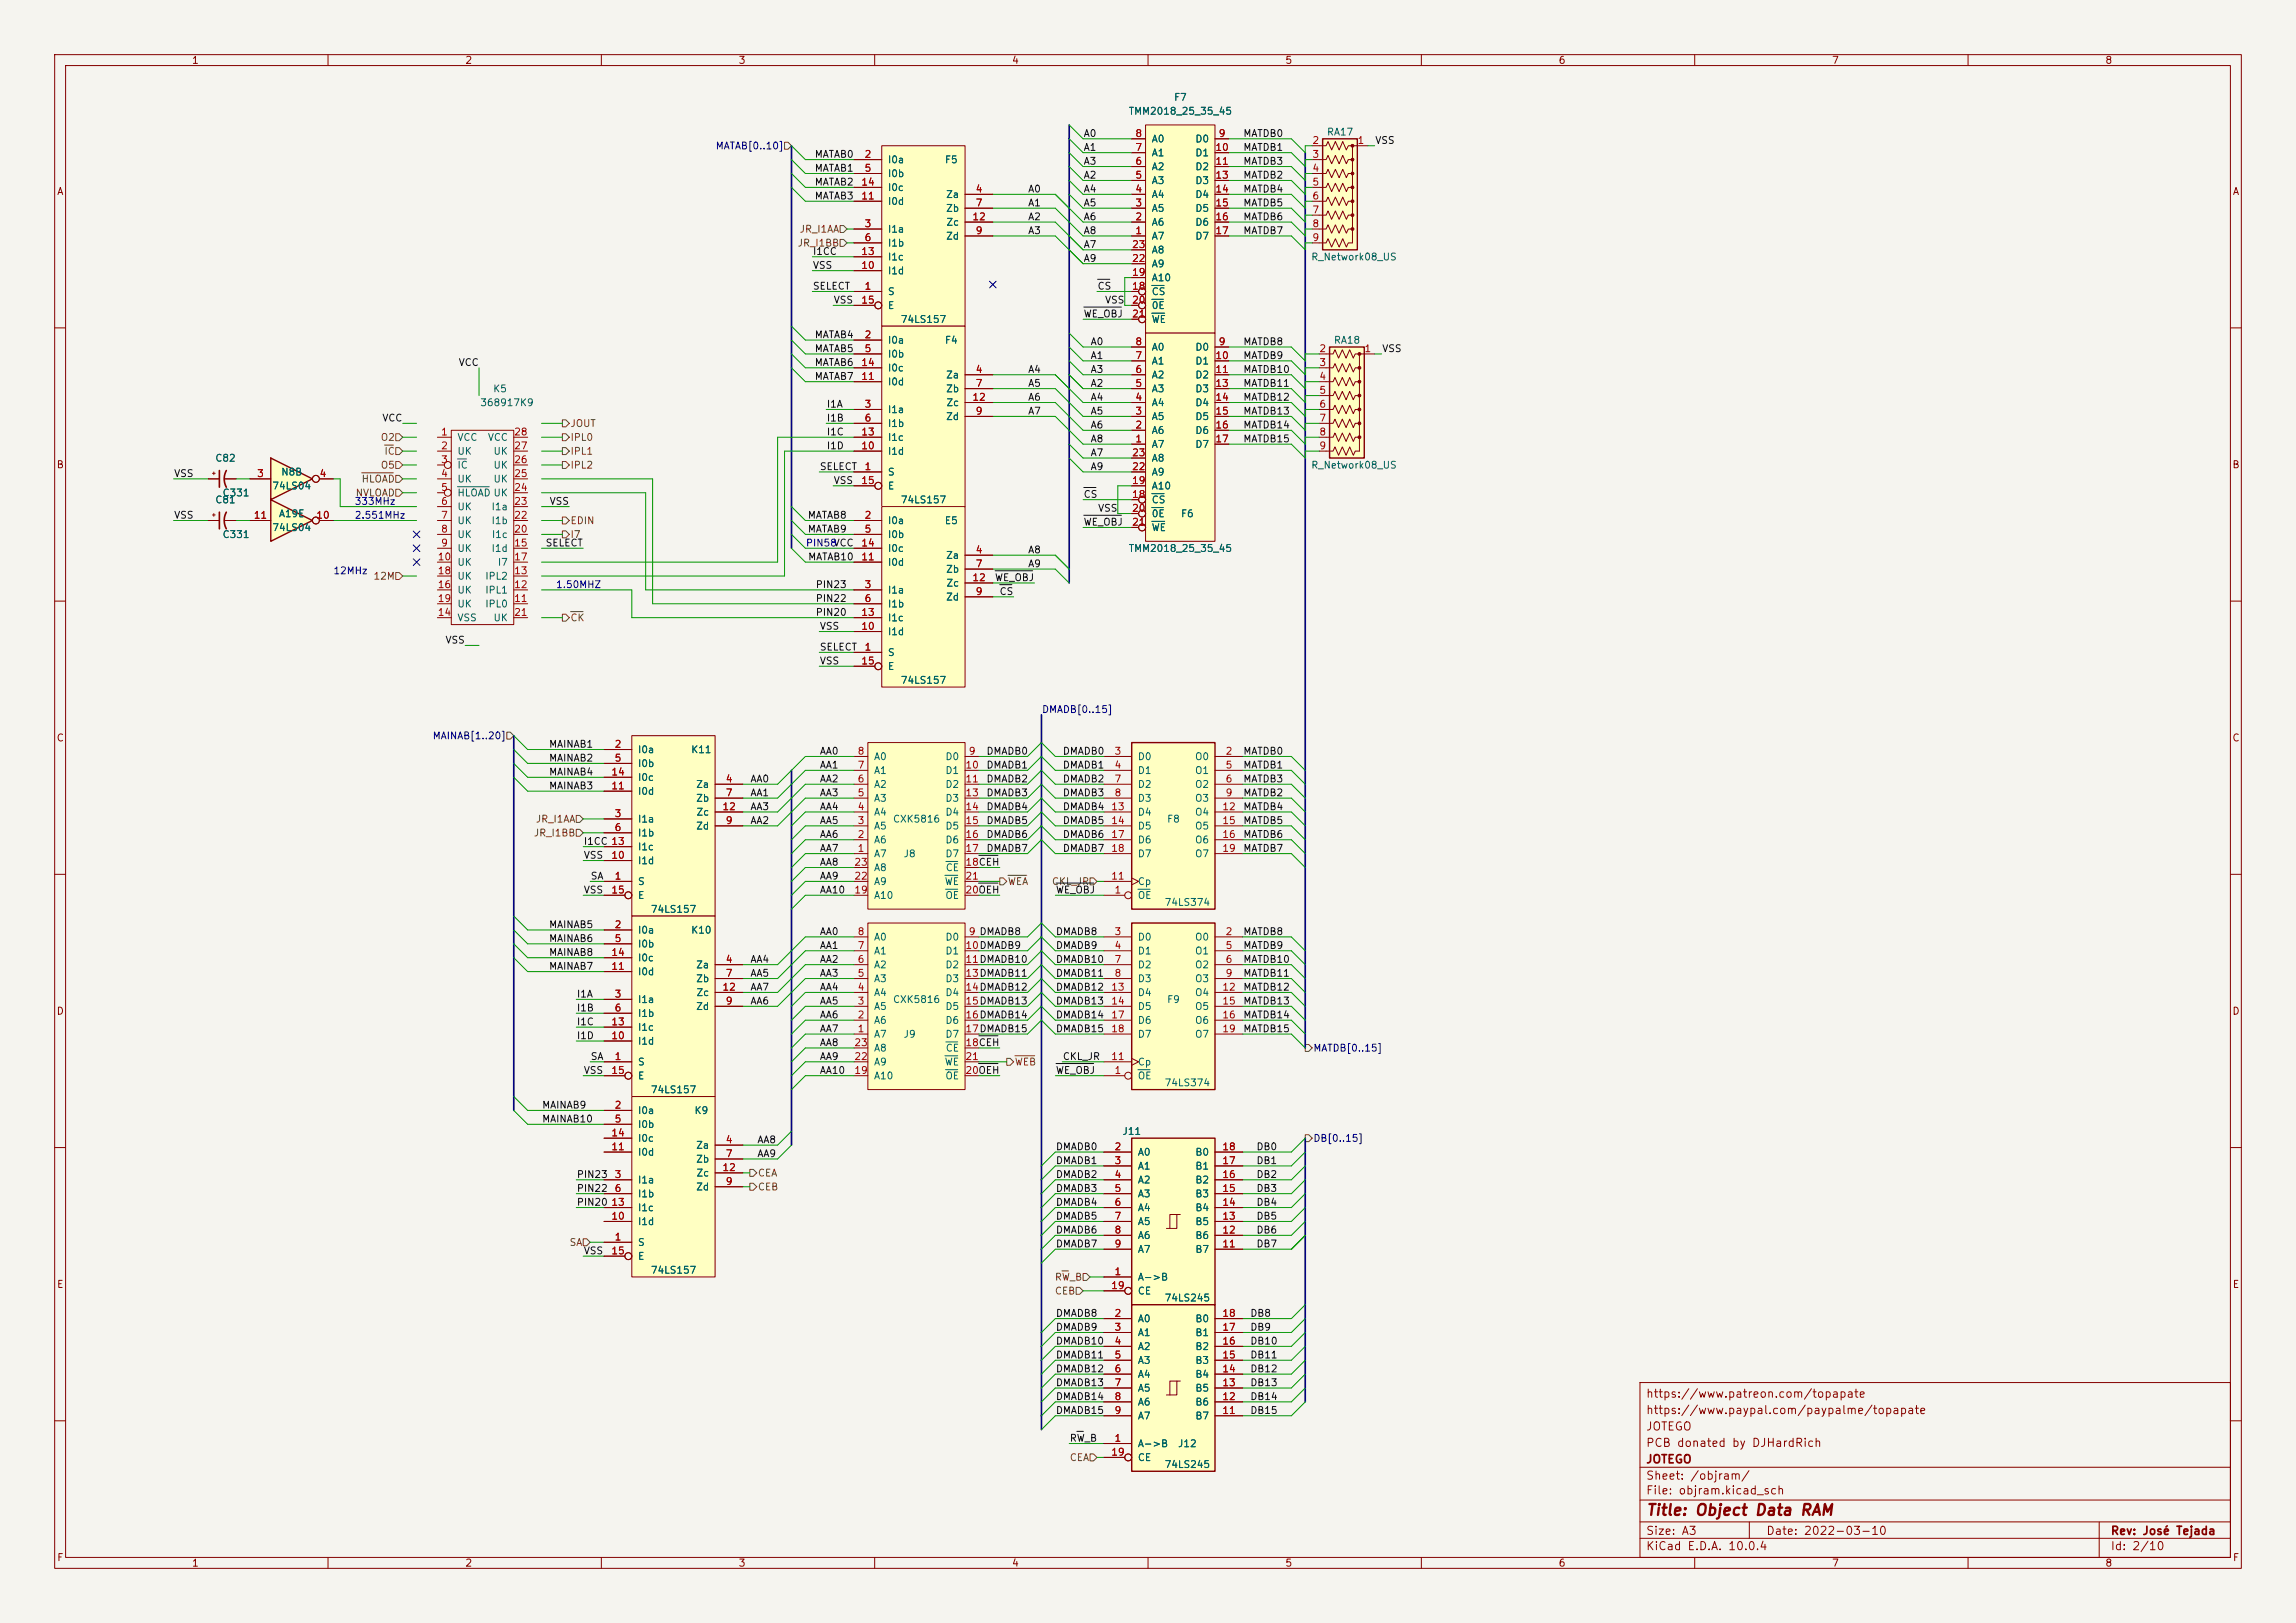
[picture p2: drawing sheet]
<svg xmlns="http://www.w3.org/2000/svg" width="420mm" height="297mm" viewBox="0 0 420 297" stroke-linecap="round" stroke-linejoin="round" font-family="sans-serif">
<defs><g id="words">
<text font-size="2" fill="#840000" x="301" y="277.8">Title: Object Data RAM</text>
<g font-size="1.5" fill="#840000">
<text x="301" y="256.1">https://www.patreon.com/topapate</text>
<text x="301" y="262.1">JOTEGO</text>
<text x="301" y="259.1">https://www.paypal.com/paypalme/topapate</text>
<text x="301" y="268.1">JOTEGO</text>
<text x="301" y="265.1">PCB donated by DJHardRich</text>
<text x="301" y="273.8">File: objram.kicad_sch</text>
<text x="301" y="271.1">Sheet: /objram/</text>
<text x="301" y="281.2">Size: A3</text>
<text x="323" y="281.2">Date: 2022-03-10</text>
<text x="386" y="281.2">Rev: José Tejada</text>
<text x="301" y="284">KiCad E.D.A. 10.0.4</text>
<text x="386" y="284">Id: 2/10</text>
</g>
<g font-size="1.3" fill="#840000">
<text x="35" y="12">1</text>
<text x="85" y="12">2</text>
<text x="135" y="12">3</text>
<text x="185" y="12">4</text>
<text x="235" y="12">5</text>
<text x="285" y="12">6</text>
<text x="335" y="12">7</text>
<text x="385" y="12">8</text>
<text x="10.3" y="36">A</text>
<text x="408.3" y="36">A</text>
<text x="10.3" y="86">B</text>
<text x="408.2" y="86">B</text>
<text x="10.3" y="136">C</text>
<text x="408.2" y="136">C</text>
<text x="10.3" y="186">D</text>
<text x="408.2" y="186">D</text>
<text x="10.3" y="236">E</text>
<text x="408.3" y="236">E</text>
<text x="10.3" y="286">F</text>
<text x="35" y="287">1</text>
<text x="85" y="287">2</text>
<text x="135" y="287">3</text>
<text x="185" y="287">4</text>
<text x="235" y="287">5</text>
<text x="285" y="287">6</text>
<text x="335" y="287">7</text>
<text x="385" y="287">8</text>
<text x="408.3" y="286">F</text>
</g>
<g font-size="1.3" fill="#006464">
<text x="206.4" y="21.3">TMM2018_25_35_45</text>
<text x="214.6" y="18.8">F7</text>
<text x="210.6" y="28.9">A1</text>
<text x="210.6" y="26.4">A0</text>
<text x="218.6" y="26.4">D0</text>
<text x="218.6" y="28.9">D1</text>
<text x="242.6" y="25.1">RA17</text>
<text x="162.3" y="30.2">I0a</text>
<text x="162.3" y="32.7">I0b</text>
<text x="162.3" y="35.3">I0c</text>
<text x="172.7" y="30.2">F5</text>
<text x="210.6" y="34">A3</text>
<text x="210.6" y="31.5">A2</text>
<text x="218.6" y="31.5">D2</text>
<text x="218.6" y="34">D3</text>
<text x="162.3" y="37.8">I0d</text>
<text x="173" y="36.5">Za</text>
<text x="173" y="39.1">Zb</text>
<text x="173" y="41.6">Zc</text>
<text x="210.6" y="41.6">A6</text>
<text x="210.6" y="39.1">A5</text>
<text x="210.6" y="36.5">A4</text>
<text x="218.6" y="36.5">D4</text>
<text x="218.6" y="39.1">D5</text>
<text x="218.6" y="41.6">D6</text>
<text x="162.3" y="42.9">I1a</text>
<text x="162.3" y="45.4">I1b</text>
<text x="162.3" y="48">I1c</text>
<text x="173" y="44.2">Zd</text>
<text x="210.6" y="44.2">A7</text>
<text x="210.6" y="46.7">A8</text>
<text x="218.6" y="44.2">D7</text>
<text x="239.7" y="48">R_Network08_US</text>
<text x="162.3" y="50.5">I1d</text>
<text x="210.6" y="51.8">A10</text>
<text x="210.6" y="49.2">A9</text>
<text x="162.3" y="54.3">S</text>
<text x="162.3" y="56.9">E</text>
<text x="164.7" y="59.4">74LS157</text>
<text x="210.6" y="54.3">CS</text>
<text x="210.6" y="56.9">0E</text>
<text x="210.6" y="59.4">WE</text>
<text x="162.3" y="63.2">I0a</text>
<text x="162.3" y="65.7">I0b</text>
<text x="172.7" y="63.2">F4</text>
<text x="210.6" y="64.5">A0</text>
<text x="218.6" y="64.5">D0</text>
<text x="243.9" y="63.2">RA18</text>
<text x="162.3" y="70.8">I0d</text>
<text x="162.3" y="68.3">I0c</text>
<text x="173" y="69.6">Za</text>
<text x="210.6" y="69.6">A2</text>
<text x="210.6" y="67">A1</text>
<text x="218.6" y="67">D1</text>
<text x="218.6" y="69.6">D2</text>
<text x="87.7" y="74.6">368917K9</text>
<text x="90.1" y="72.1">K5</text>
<text x="162.3" y="75.9">I1a</text>
<text x="173" y="72.1">Zb</text>
<text x="173" y="77.2">Zd</text>
<text x="173" y="74.6">Zc</text>
<text x="210.6" y="77.2">A5</text>
<text x="210.6" y="74.6">A4</text>
<text x="210.6" y="72.1">A3</text>
<text x="218.6" y="72.1">D3</text>
<text x="218.6" y="74.6">D4</text>
<text x="218.6" y="77.2">D5</text>
<text x="83.6" y="81">VCC</text>
<text x="83.6" y="83.5">UK</text>
<text x="89.1" y="81">VCC</text>
<text x="90.2" y="83.5">UK</text>
<text x="162.3" y="78.4">I1b</text>
<text x="162.3" y="83.5">I1d</text>
<text x="162.3" y="81">I1c</text>
<text x="210.6" y="82.3">A7</text>
<text x="210.6" y="79.7">A6</text>
<text x="218.6" y="79.7">D6</text>
<text x="218.6" y="82.3">D7</text>
<text x="39.3" y="84.8">C82</text>
<text x="49.7" y="89.9">74LS04</text>
<text x="51.3" y="87.3">N8B</text>
<text x="83.6" y="86.1">IC</text>
<text x="83.6" y="88.6">UK</text>
<text x="90.2" y="88.6">UK</text>
<text x="90.2" y="86.1">UK</text>
<text x="162.3" y="87.3">S</text>
<text x="162.3" y="89.9">E</text>
<text x="210.6" y="89.9">A10</text>
<text x="210.6" y="87.3">A9</text>
<text x="210.6" y="84.8">A8</text>
<text x="239.7" y="86.1">R_Network08_US</text>
<text x="39.3" y="92.4">C81</text>
<text x="40.6" y="91.1">C331</text>
<text x="50.9" y="95">A19E</text>
<text x="83.6" y="91.1">HLOAD UK</text>
<text x="83.6" y="93.7">UK</text>
<text x="89.8" y="93.7">I1a</text>
<text x="164.7" y="92.4">74LS157</text>
<text x="210.6" y="92.4">CS</text>
<text x="210.6" y="95">0E</text>
<text x="215.9" y="95">F6</text>
<text x="40.6" y="98.8">C331</text>
<text x="49.7" y="97.5">74LS04</text>
<text x="83.6" y="96.2">UK</text>
<text x="83.6" y="98.8">UK</text>
<text x="83.6" y="101.3">UK</text>
<text x="89.8" y="101.3">I1d</text>
<text x="89.8" y="96.2">I1b</text>
<text x="89.9" y="98.8">I1c</text>
<text x="162.3" y="96.2">I0a</text>
<text x="162.3" y="98.8">I0b</text>
<text x="162.3" y="101.3">I0c</text>
<text x="172.7" y="96.2">E5</text>
<text x="206.4" y="101.3">TMM2018_25_35_45</text>
<text x="210.6" y="97.5">WE</text>
<text x="83.6" y="103.8">UK</text>
<text x="83.6" y="106.4">UK</text>
<text x="88.6" y="106.4">IPL2</text>
<text x="90.9" y="103.8">I7</text>
<text x="162.3" y="103.8">I0d</text>
<text x="173" y="102.6">Za</text>
<text x="173" y="105.1">Zb</text>
<text x="173" y="107.7">Zc</text>
<text x="83.6" y="108.9">UK</text>
<text x="83.6" y="111.5">UK</text>
<text x="88.6" y="111.5">IPL0</text>
<text x="88.6" y="108.9">IPL1</text>
<text x="162.3" y="108.9">I1a</text>
<text x="162.3" y="111.5">I1b</text>
<text x="173" y="110.2">Zd</text>
<text x="83.6" y="114">VSS</text>
<text x="90.2" y="114">UK</text>
<text x="162.3" y="116.5">I1d</text>
<text x="162.3" y="114">I1c</text>
<text x="162.3" y="120.4">S</text>
<text x="162.3" y="122.9">E</text>
<text x="164.7" y="125.4">74LS157</text>
<text x="116.6" y="138.1">I0a</text>
<text x="116.6" y="140.7">I0b</text>
<text x="116.6" y="143.2">I0c</text>
<text x="126.3" y="138.1">K11</text>
<text x="159.8" y="141.9">A1</text>
<text x="159.8" y="139.4">A0</text>
<text x="172.8" y="139.4">D0</text>
<text x="172.8" y="141.9">D1</text>
<text x="208" y="139.4">D0</text>
<text x="208" y="141.9">D1</text>
<text x="218.5" y="139.4">O0</text>
<text x="218.5" y="141.9">O1</text>
<text x="116.6" y="145.8">I0d</text>
<text x="127.2" y="144.5">Za</text>
<text x="127.2" y="147">Zb</text>
<text x="127.3" y="149.6">Zc</text>
<text x="159.8" y="149.6">A4</text>
<text x="159.8" y="147">A3</text>
<text x="159.8" y="144.5">A2</text>
<text x="172.8" y="144.5">D2</text>
<text x="172.8" y="147">D3</text>
<text x="172.8" y="149.6">D4</text>
<text x="208" y="144.5">D2</text>
<text x="208" y="147">D3</text>
<text x="208" y="149.6">D4</text>
<text x="218.5" y="144.5">O2</text>
<text x="218.5" y="147">O3</text>
<text x="218.5" y="149.6">O4</text>
<text x="116.6" y="150.8">I1a</text>
<text x="116.6" y="153.4">I1b</text>
<text x="116.6" y="155.9">I1c</text>
<text x="127.2" y="152.1">Zd</text>
<text x="159.8" y="154.6">A6</text>
<text x="159.8" y="152.1">A5</text>
<text x="163.2" y="150.8">CXK5816</text>
<text x="172.8" y="152.1">D5</text>
<text x="172.8" y="154.6">D6</text>
<text x="208" y="152.1">D5</text>
<text x="208" y="154.6">D6</text>
<text x="213.4" y="150.8">F8</text>
<text x="218.5" y="152.1">O5</text>
<text x="218.5" y="154.6">O6</text>
<text x="116.6" y="158.5">I1d</text>
<text x="159.8" y="157.2">A7</text>
<text x="159.8" y="159.7">A8</text>
<text x="165.2" y="157.2">J8</text>
<text x="172.8" y="157.2">D7</text>
<text x="172.9" y="159.7">CE</text>
<text x="208" y="157.2">D7</text>
<text x="218.5" y="157.2">O7</text>
<text x="116.6" y="162.3">S</text>
<text x="116.6" y="164.8">E</text>
<text x="118.9" y="167.3">74LS157</text>
<text x="159.8" y="164.8">A10</text>
<text x="159.8" y="162.3">A9</text>
<text x="172.7" y="162.3">WE</text>
<text x="172.8" y="164.8">OE</text>
<text x="208" y="164.8">OE</text>
<text x="208" y="162.3">Cp</text>
<text x="212.9" y="166.1">74LS374</text>
<text x="116.6" y="171.2">I0a</text>
<text x="116.6" y="173.7">I0b</text>
<text x="126.3" y="171.2">K10</text>
<text x="159.8" y="172.4">A0</text>
<text x="172.8" y="172.4">D0</text>
<text x="208" y="172.4">D0</text>
<text x="218.5" y="172.4">O0</text>
<text x="116.6" y="178.8">I0d</text>
<text x="116.6" y="176.2">I0c</text>
<text x="127.2" y="177.5">Za</text>
<text x="159.8" y="177.5">A2</text>
<text x="159.8" y="175">A1</text>
<text x="172.8" y="175">D1</text>
<text x="172.8" y="177.5">D2</text>
<text x="208" y="175">D1</text>
<text x="208" y="177.5">D2</text>
<text x="218.5" y="175">O1</text>
<text x="218.5" y="177.5">O2</text>
<text x="116.6" y="183.9">I1a</text>
<text x="127.2" y="180">Zb</text>
<text x="127.2" y="185.1">Zd</text>
<text x="127.3" y="182.6">Zc</text>
<text x="159.8" y="185.1">A5</text>
<text x="159.8" y="182.6">A4</text>
<text x="159.8" y="180">A3</text>
<text x="163.2" y="183.9">CXK5816</text>
<text x="172.8" y="180">D3</text>
<text x="172.8" y="182.6">D4</text>
<text x="172.8" y="185.1">D5</text>
<text x="208" y="180">D3</text>
<text x="208" y="182.6">D4</text>
<text x="208" y="185.1">D5</text>
<text x="213.4" y="183.9">F9</text>
<text x="218.5" y="180">O3</text>
<text x="218.5" y="182.6">O4</text>
<text x="218.5" y="185.1">O5</text>
<text x="116.6" y="186.4">I1b</text>
<text x="116.6" y="191.5">I1d</text>
<text x="116.6" y="188.9">I1c</text>
<text x="159.8" y="190.2">A7</text>
<text x="159.8" y="187.7">A6</text>
<text x="165.2" y="190.2">J9</text>
<text x="172.8" y="187.7">D6</text>
<text x="172.8" y="190.2">D7</text>
<text x="208" y="187.7">D6</text>
<text x="208" y="190.2">D7</text>
<text x="218.5" y="187.7">O6</text>
<text x="218.5" y="190.2">O7</text>
<text x="116.6" y="195.3">S</text>
<text x="116.6" y="197.8">E</text>
<text x="159.8" y="197.8">A10</text>
<text x="159.8" y="195.3">A9</text>
<text x="159.8" y="192.7">A8</text>
<text x="172.7" y="195.3">WE</text>
<text x="172.8" y="197.8">OE</text>
<text x="172.9" y="192.7">CE</text>
<text x="208" y="197.8">OE</text>
<text x="208" y="195.3">Cp</text>
<text x="118.9" y="200.4">74LS157</text>
<text x="212.9" y="199.1">74LS374</text>
<text x="116.6" y="204.2">I0a</text>
<text x="116.6" y="206.7">I0b</text>
<text x="116.6" y="209.3">I0c</text>
<text x="126.9" y="204.2">K9</text>
<text x="205.2" y="208">J11</text>
<text x="116.6" y="211.8">I0d</text>
<text x="127.2" y="210.5">Za</text>
<text x="127.2" y="213.1">Zb</text>
<text x="127.3" y="215.6">Zc</text>
<text x="208" y="211.8">A0</text>
<text x="208" y="214.3">A1</text>
<text x="218.6" y="214.3">B1</text>
<text x="218.6" y="211.8">B0</text>
<text x="116.6" y="216.9">I1a</text>
<text x="116.6" y="219.4">I1b</text>
<text x="116.6" y="222">I1c</text>
<text x="127.2" y="218.1">Zd</text>
<text x="208" y="216.9">A2</text>
<text x="208" y="219.4">A3</text>
<text x="208" y="222">A4</text>
<text x="218.6" y="222">B4</text>
<text x="218.6" y="219.4">B3</text>
<text x="218.6" y="216.9">B2</text>
<text x="116.6" y="224.5">I1d</text>
<text x="208" y="224.5">A5</text>
<text x="208" y="227">A6</text>
<text x="218.6" y="227">B6</text>
<text x="218.6" y="224.5">B5</text>
<text x="116.6" y="228.3">S</text>
<text x="116.6" y="230.8">E</text>
<text x="118.9" y="233.4">74LS157</text>
<text x="208" y="229.6">A7</text>
<text x="218.6" y="229.6">B7</text>
<text x="208" y="234.7">A-&gt;B</text>
<text x="208" y="237.2">CE</text>
<text x="212.9" y="238.5">74LS245</text>
<text x="208" y="242.3">A0</text>
<text x="208" y="244.8">A1</text>
<text x="218.6" y="244.8">B1</text>
<text x="218.6" y="242.3">B0</text>
<text x="208" y="247.4">A2</text>
<text x="208" y="249.9">A3</text>
<text x="218.6" y="249.9">B3</text>
<text x="218.6" y="247.4">B2</text>
<text x="208" y="252.4">A4</text>
<text x="208" y="255">A5</text>
<text x="208" y="257.5">A6</text>
<text x="218.6" y="257.5">B6</text>
<text x="218.6" y="255">B5</text>
<text x="218.6" y="252.4">B4</text>
<text x="208" y="260.1">A7</text>
<text x="218.6" y="260.1">B7</text>
<text x="208" y="265.1">A-&gt;B</text>
<text x="208" y="267.7">CE</text>
<text x="212.9" y="268.9">74LS245</text>
<text x="215.4" y="265.1">J12</text>
</g>
<g font-size="1.3" fill="#000084">
<text x="130.8" y="27.6">MATAB[0..10]</text>
<text x="190.5" y="130.8">DMADB[0..15]</text>
<text x="79" y="135.6">MAINAB[1..20]</text>
<text x="240.1" y="192.7">MATDB[0..15]</text>
<text x="240.1" y="209.3">DB[0..15]</text>
</g>
<g font-size="1.3" fill="#0f0f0f">
<text x="148.9" y="29.2">MATAB0</text>
<text x="198.1" y="27.9">A1</text>
<text x="198.1" y="25.4">A0</text>
<text x="227.3" y="25.4">MATDB0</text>
<text x="227.3" y="27.9">MATDB1</text>
<text x="251.5" y="26.6">VSS</text>
<text x="148.9" y="31.7">MATAB1</text>
<text x="148.9" y="34.3">MATAB2</text>
<text x="188" y="35.5">A0</text>
<text x="198.1" y="30.4">A3</text>
<text x="198.1" y="35.5">A4</text>
<text x="198.1" y="33">A2</text>
<text x="227.3" y="33">MATDB2</text>
<text x="227.3" y="30.4">MATDB3</text>
<text x="227.3" y="35.5">MATDB4</text>
<text x="148.9" y="36.8">MATAB3</text>
<text x="188" y="38.1">A1</text>
<text x="188" y="40.6">A2</text>
<text x="198.1" y="38.1">A5</text>
<text x="198.1" y="40.6">A6</text>
<text x="227.3" y="38.1">MATDB5</text>
<text x="227.3" y="40.6">MATDB6</text>
<text x="148.6" y="47">I1CC</text>
<text x="188" y="43.1">A3</text>
<text x="198.1" y="43.1">A8</text>
<text x="198.1" y="45.7">A7</text>
<text x="227.3" y="43.1">MATDB7</text>
<text x="148.6" y="49.5">VSS</text>
<text x="148.6" y="53.3">SELECT</text>
<text x="198.1" y="48.2">A9</text>
<text x="200.7" y="53.3">CS</text>
<text x="152.4" y="55.8">VSS</text>
<text x="198.1" y="58.4">WE_OBJ</text>
<text x="202" y="55.8">VSS</text>
<text x="148.9" y="64.7">MATAB5</text>
<text x="148.9" y="62.2">MATAB4</text>
<text x="199.4" y="63.5">A0</text>
<text x="227.3" y="63.5">MATDB8</text>
<text x="252.7" y="64.7">VSS</text>
<text x="83.8" y="67.3">VCC</text>
<text x="148.9" y="69.8">MATAB7</text>
<text x="148.9" y="67.3">MATAB6</text>
<text x="188" y="71.1">A5</text>
<text x="188" y="68.5">A4</text>
<text x="199.4" y="66">A1</text>
<text x="199.4" y="71.1">A2</text>
<text x="199.4" y="68.5">A3</text>
<text x="227.3" y="66">MATDB9</text>
<text x="227.3" y="71.1">MATDB11</text>
<text x="227.3" y="68.5">MATDB10</text>
<text x="69.8" y="77.4">VCC</text>
<text x="151.1" y="74.9">I1A</text>
<text x="151.1" y="77.4">I1B</text>
<text x="188" y="73.6">A6</text>
<text x="188" y="76.2">A7</text>
<text x="199.4" y="76.2">A5</text>
<text x="199.4" y="73.6">A4</text>
<text x="227.3" y="73.6">MATDB12</text>
<text x="227.3" y="76.2">MATDB13</text>
<text x="151.1" y="80">I1C</text>
<text x="151.1" y="82.5">I1D</text>
<text x="199.4" y="81.2">A8</text>
<text x="199.4" y="83.8">A7</text>
<text x="199.4" y="78.7">A6</text>
<text x="227.3" y="81.2">MATDB15</text>
<text x="227.3" y="78.7">MATDB14</text>
<text x="31.7" y="87.6">VSS</text>
<text x="149.9" y="86.3">SELECT</text>
<text x="152.4" y="88.9">VSS</text>
<text x="199.4" y="86.3">A9</text>
<text x="31.7" y="95.2">VSS</text>
<text x="100.4" y="92.7">VSS</text>
<text x="147.7" y="95.2">MATAB8</text>
<text x="198.1" y="91.4">CS</text>
<text x="200.8" y="93.9">VSS</text>
<text x="99.7" y="100.3">SELECT</text>
<text x="147.7" y="97.8">MATAB9</text>
<text x="152.4" y="100.3">VCC</text>
<text x="188" y="101.6">A8</text>
<text x="198.1" y="96.5">WE_OBJ</text>
<text x="147.7" y="102.8">MATAB10</text>
<text x="149.1" y="107.9">PIN23</text>
<text x="181.9" y="106.6">WE_OBJ</text>
<text x="188" y="104.1">A9</text>
<text x="149.1" y="110.5">PIN22</text>
<text x="149.1" y="113">PIN20</text>
<text x="182.7" y="109.2">CS</text>
<text x="81.4" y="118.1">VSS</text>
<text x="149.9" y="119.3">SELECT</text>
<text x="149.9" y="115.5">VSS</text>
<text x="149.9" y="121.9">VSS</text>
<text x="100.3" y="137.1">MAINAB1</text>
<text x="100.3" y="142.2">MAINAB4</text>
<text x="100.3" y="139.7">MAINAB2</text>
<text x="137.2" y="143.5">AA0</text>
<text x="149.9" y="140.9">AA1</text>
<text x="149.9" y="138.4">AA0</text>
<text x="149.9" y="143.5">AA2</text>
<text x="180.3" y="138.4">DMADB0</text>
<text x="180.3" y="140.9">DMADB1</text>
<text x="180.3" y="143.5">DMADB2</text>
<text x="194.3" y="138.4">DMADB0</text>
<text x="194.3" y="143.5">DMADB2</text>
<text x="194.3" y="140.9">DMADB1</text>
<text x="227.3" y="138.4">MATDB0</text>
<text x="227.3" y="140.9">MATDB1</text>
<text x="227.3" y="143.5">MATDB3</text>
<text x="100.3" y="144.7">MAINAB3</text>
<text x="137.2" y="146">AA1</text>
<text x="137.2" y="148.6">AA3</text>
<text x="149.9" y="148.6">AA4</text>
<text x="149.9" y="146">AA3</text>
<text x="180.3" y="148.6">DMADB4</text>
<text x="180.3" y="146">DMADB3</text>
<text x="194.3" y="146">DMADB3</text>
<text x="194.3" y="148.6">DMADB4</text>
<text x="227.3" y="146">MATDB2</text>
<text x="227.3" y="148.6">MATDB4</text>
<text x="106.7" y="154.9">I1CC 13</text>
<text x="137.2" y="151.1">AA2</text>
<text x="149.9" y="153.6">AA6</text>
<text x="149.9" y="151.1">AA5</text>
<text x="180.3" y="153.6">DMADB6</text>
<text x="180.3" y="151.1">DMADB5</text>
<text x="194.3" y="151.1">DMADB5</text>
<text x="194.3" y="153.6">DMADB6</text>
<text x="227.3" y="153.6">MATDB6</text>
<text x="227.3" y="151.1">MATDB5</text>
<text x="106.7" y="157.4">VSS</text>
<text x="107.9" y="161.3">SA</text>
<text x="149.9" y="161.3">AA9</text>
<text x="149.9" y="156.2">AA7</text>
<text x="149.9" y="158.7">AA8</text>
<text x="180.3" y="156.2">DMADB7</text>
<text x="194.3" y="156.2">DMADB7</text>
<text x="227.3" y="156.2">MATDB7</text>
<text x="106.7" y="163.8">VSS</text>
<text x="149.9" y="163.8">AA10</text>
<text x="193" y="163.8">WE_OBJ</text>
<text x="100.3" y="172.7">MAINAB6</text>
<text x="100.3" y="170.1">MAINAB5</text>
<text x="149.9" y="171.4">AA0</text>
<text x="149.9" y="174">AA1</text>
<text x="193" y="171.4">DMADB8</text>
<text x="193" y="174">DMADB9</text>
<text x="227.3" y="171.4">MATDB8</text>
<text x="227.3" y="174">MATDB9</text>
<text x="100.3" y="175.2">MAINAB8</text>
<text x="100.3" y="177.8">MAINAB7</text>
<text x="137.2" y="176.5">AA4</text>
<text x="137.2" y="179">AA5</text>
<text x="149.9" y="176.5">AA2</text>
<text x="149.9" y="179">AA3</text>
<text x="193" y="179">DMADB11</text>
<text x="193" y="176.5">DMADB10</text>
<text x="227.3" y="179">MATDB11</text>
<text x="227.3" y="176.5">MATDB10</text>
<text x="105.4" y="185.4">I1B</text>
<text x="105.4" y="182.8">I1A</text>
<text x="137.2" y="184.1">AA6</text>
<text x="137.2" y="181.6">AA7</text>
<text x="149.9" y="181.6">AA4</text>
<text x="149.9" y="184.1">AA5</text>
<text x="193" y="184.1">DMADB13</text>
<text x="193" y="181.6">DMADB12</text>
<text x="227.3" y="181.6">MATDB12</text>
<text x="227.3" y="184.1">MATDB13</text>
<text x="105.4" y="190.5">I1D</text>
<text x="105.4" y="187.9">I1C</text>
<text x="149.9" y="186.7">AA6</text>
<text x="149.9" y="191.7">AA8</text>
<text x="149.9" y="189.2">AA7</text>
<text x="193" y="189.2">DMADB15</text>
<text x="193" y="186.7">DMADB14</text>
<text x="227.3" y="189.2">MATDB15</text>
<text x="227.3" y="186.7">MATDB14</text>
<text x="106.7" y="196.8">VSS</text>
<text x="107.9" y="194.3">SA</text>
<text x="149.9" y="196.8">AA10</text>
<text x="149.9" y="194.3">AA9</text>
<text x="193" y="196.8">WE_OBJ</text>
<text x="194.3" y="194.3">CKL_JR</text>
<text x="99.1" y="203.2">MAINAB9</text>
<text x="99.1" y="205.7">MAINAB10</text>
<text x="138.4" y="209.5">AA8</text>
<text x="105.4" y="215.9">PIN23</text>
<text x="138.4" y="212.1">AA9</text>
<text x="193" y="215.9">DMADB2</text>
<text x="193" y="213.3">DMADB1</text>
<text x="193" y="210.8">DMADB0</text>
<text x="229.7" y="213.3">DB1</text>
<text x="229.7" y="210.8">DB0</text>
<text x="229.7" y="215.9">DB2</text>
<text x="105.4" y="220.9">PIN20</text>
<text x="105.4" y="218.4">PIN22</text>
<text x="193" y="218.4">DMADB3</text>
<text x="193" y="220.9">DMADB4</text>
<text x="229.7" y="218.4">DB3</text>
<text x="229.7" y="220.9">DB4</text>
<text x="193" y="226">DMADB6</text>
<text x="193" y="223.5">DMADB5</text>
<text x="229.7" y="223.5">DB5</text>
<text x="229.7" y="226">DB6</text>
<text x="106.7" y="229.8">VSS</text>
<text x="193" y="228.6">DMADB7</text>
<text x="229.7" y="228.6">DB7</text>
<text x="193" y="241.3">DMADB8</text>
<text x="193" y="243.8">DMADB9</text>
<text x="228.6" y="241.3">DB8</text>
<text x="228.6" y="243.8">DB9</text>
<text x="193" y="251.4">DMADB12</text>
<text x="193" y="248.9">DMADB11</text>
<text x="193" y="246.3">DMADB10</text>
<text x="228.6" y="251.4">DB12</text>
<text x="228.6" y="246.3">DB10</text>
<text x="228.6" y="248.9">DB11</text>
<text x="193" y="254">DMADB13</text>
<text x="193" y="256.5">DMADB14</text>
<text x="228.6" y="254">DB13</text>
<text x="228.6" y="256.5">DB14</text>
<text x="193" y="259">DMADB15</text>
<text x="228.6" y="259">DB15</text>
<text x="195.6" y="264.1">RW_B</text>
</g>
<g font-size="1.3" fill="#a90000">
<text x="158" y="29.2">2</text>
<text x="207.6" y="27.9">7</text>
<text x="207.6" y="25.4">8</text>
<text x="222.2" y="27.9">10</text>
<text x="222.8" y="25.4">9</text>
<text x="240" y="26.6">2</text>
<text x="240" y="29.2">3</text>
<text x="248.2" y="26.6">1</text>
<text x="157.4" y="34.3">14</text>
<text x="158" y="31.7">5</text>
<text x="178.4" y="35.5">4</text>
<text x="207.6" y="35.5">4</text>
<text x="207.6" y="33">5</text>
<text x="207.6" y="30.5">6</text>
<text x="222.2" y="30.5">11</text>
<text x="222.2" y="33">13</text>
<text x="222.2" y="35.5">14</text>
<text x="240" y="31.7">4</text>
<text x="240" y="34.3">5</text>
<text x="157.4" y="36.8">11</text>
<text x="158" y="41.9">3</text>
<text x="177.8" y="40.6">12</text>
<text x="178.4" y="38.1">7</text>
<text x="207.6" y="40.6">2</text>
<text x="207.6" y="38.1">3</text>
<text x="222.2" y="38.1">15</text>
<text x="222.2" y="40.6">16</text>
<text x="240" y="36.8">6</text>
<text x="240" y="39.3">7</text>
<text x="240" y="41.9">8</text>
<text x="157.4" y="47">13</text>
<text x="158" y="44.4">6</text>
<text x="178.4" y="43.2">9</text>
<text x="207" y="45.7">23</text>
<text x="207.6" y="43.2">1</text>
<text x="222.2" y="43.2">17</text>
<text x="240" y="44.4">9</text>
<text x="157.4" y="49.5">10</text>
<text x="158" y="53.3">1</text>
<text x="207" y="53.3">18</text>
<text x="207" y="50.8">19</text>
<text x="207" y="48.2">22</text>
<text x="157.4" y="55.9">15</text>
<text x="207" y="55.9">20</text>
<text x="207" y="58.4">21</text>
<text x="158" y="62.2">2</text>
<text x="158" y="64.7">5</text>
<text x="207.6" y="63.5">8</text>
<text x="222.8" y="63.5">9</text>
<text x="241.2" y="64.7">2</text>
<text x="249.5" y="64.7">1</text>
<text x="157.4" y="69.8">11</text>
<text x="157.4" y="67.3">14</text>
<text x="178.4" y="68.6">4</text>
<text x="178.4" y="71.1">7</text>
<text x="207.6" y="71.1">5</text>
<text x="207.6" y="68.6">6</text>
<text x="207.6" y="66">7</text>
<text x="222.2" y="66">10</text>
<text x="222.2" y="68.6">11</text>
<text x="222.2" y="71.1">13</text>
<text x="241.2" y="67.3">3</text>
<text x="241.2" y="69.8">4</text>
<text x="158" y="74.9">3</text>
<text x="158" y="77.4">6</text>
<text x="177.8" y="73.6">12</text>
<text x="178.4" y="76.2">9</text>
<text x="207.6" y="76.2">3</text>
<text x="207.6" y="73.6">4</text>
<text x="222.2" y="73.6">14</text>
<text x="222.2" y="76.2">15</text>
<text x="241.2" y="72.4">5</text>
<text x="241.2" y="74.9">6</text>
<text x="241.2" y="77.4">7</text>
<text x="80.6" y="80">1</text>
<text x="80.6" y="82.5">2</text>
<text x="93.9" y="82.5">27</text>
<text x="93.9" y="80">28</text>
<text x="157.4" y="82.5">10</text>
<text x="157.4" y="80">13</text>
<text x="207" y="83.8">23</text>
<text x="207.6" y="81.3">1</text>
<text x="207.6" y="78.7">2</text>
<text x="222.2" y="78.7">16</text>
<text x="222.2" y="81.3">17</text>
<text x="241.2" y="80">8</text>
<text x="241.2" y="82.5">9</text>
<text x="46.9" y="87.6">3</text>
<text x="58.3" y="87.6">4</text>
<text x="80.6" y="85.1">3</text>
<text x="80.6" y="87.6">4</text>
<text x="93.9" y="87.6">25</text>
<text x="93.9" y="85.1">26</text>
<text x="157.4" y="88.9">15</text>
<text x="158" y="86.3">1</text>
<text x="207" y="88.9">19</text>
<text x="207" y="86.3">22</text>
<text x="46.3" y="95.2">11</text>
<text x="57.7" y="95.2">10</text>
<text x="80.6" y="90.1">5</text>
<text x="80.6" y="92.7">6</text>
<text x="80.6" y="95.2">7</text>
<text x="93.9" y="95.2">22</text>
<text x="93.9" y="92.7">23</text>
<text x="93.9" y="90.1">24</text>
<text x="158" y="95.2">2</text>
<text x="207" y="91.4">18</text>
<text x="207" y="94">20</text>
<text x="80.6" y="97.8">8</text>
<text x="80.6" y="100.3">9</text>
<text x="93.9" y="100.3">15</text>
<text x="93.9" y="97.8">20</text>
<text x="157.4" y="100.3">14</text>
<text x="158" y="97.8">5</text>
<text x="178.4" y="101.6">4</text>
<text x="207" y="96.5">21</text>
<text x="80" y="102.8">10</text>
<text x="80" y="107.9">16</text>
<text x="80" y="105.4">18</text>
<text x="93.9" y="107.9">12</text>
<text x="93.9" y="105.4">13</text>
<text x="93.9" y="102.8">17</text>
<text x="157.4" y="102.8">11</text>
<text x="158" y="107.9">3</text>
<text x="177.8" y="106.7">12</text>
<text x="178.4" y="104.1">7</text>
<text x="80" y="113">14</text>
<text x="80" y="110.5">19</text>
<text x="93.9" y="110.5">11</text>
<text x="93.9" y="113">21</text>
<text x="157.4" y="113">13</text>
<text x="158" y="110.5">6</text>
<text x="178.4" y="109.2">9</text>
<text x="157.4" y="115.5">10</text>
<text x="158" y="119.4">1</text>
<text x="157.4" y="121.9">15</text>
<text x="112.3" y="137.1">2</text>
<text x="111.7" y="142.2">14</text>
<text x="112.3" y="139.7">5</text>
<text x="132.6" y="143.5">4</text>
<text x="156.8" y="143.5">6</text>
<text x="156.8" y="140.9">7</text>
<text x="156.8" y="138.4">8</text>
<text x="176.5" y="140.9">10</text>
<text x="176.5" y="143.5">11</text>
<text x="177.1" y="138.4">9</text>
<text x="203.8" y="138.4">3</text>
<text x="203.8" y="140.9">4</text>
<text x="203.8" y="143.5">7</text>
<text x="224.1" y="138.4">2</text>
<text x="224.1" y="140.9">5</text>
<text x="224.1" y="143.5">6</text>
<text x="111.7" y="144.8">11</text>
<text x="112.3" y="149.8">3</text>
<text x="132" y="148.6">12</text>
<text x="132.6" y="146">7</text>
<text x="156.8" y="148.6">4</text>
<text x="156.8" y="146">5</text>
<text x="176.5" y="146">13</text>
<text x="176.5" y="148.6">14</text>
<text x="203.2" y="148.6">13</text>
<text x="203.8" y="146">8</text>
<text x="223.5" y="148.6">12</text>
<text x="224.1" y="146">9</text>
<text x="111.7" y="154.9">13</text>
<text x="112.3" y="152.4">6</text>
<text x="132.6" y="151.1">9</text>
<text x="156.8" y="153.6">2</text>
<text x="156.8" y="151.1">3</text>
<text x="176.5" y="151.1">15</text>
<text x="176.5" y="153.6">16</text>
<text x="203.2" y="151.1">14</text>
<text x="203.2" y="153.6">17</text>
<text x="223.5" y="151.1">15</text>
<text x="223.5" y="153.6">16</text>
<text x="111.7" y="157.5">10</text>
<text x="112.3" y="161.3">1</text>
<text x="156.2" y="161.3">22</text>
<text x="156.2" y="158.7">23</text>
<text x="156.8" y="156.2">1</text>
<text x="176.5" y="156.2">17</text>
<text x="176.5" y="158.7">18CEH</text>
<text x="176.5" y="161.3">21</text>
<text x="203.2" y="161.3">11</text>
<text x="203.2" y="156.2">18</text>
<text x="223.5" y="156.2">19</text>
<text x="111.7" y="163.8">15</text>
<text x="156.2" y="163.8">19</text>
<text x="176.5" y="163.8">20OEH</text>
<text x="203.8" y="163.8">1</text>
<text x="112.3" y="170.2">2</text>
<text x="112.3" y="172.7">5</text>
<text x="156.8" y="174">7</text>
<text x="156.8" y="171.4">8</text>
<text x="176.5" y="174">10DMADB9</text>
<text x="177.1" y="171.4">9 DMADB8</text>
<text x="203.8" y="171.4">3</text>
<text x="203.8" y="174">4</text>
<text x="224.1" y="171.4">2</text>
<text x="224.1" y="174">5</text>
<text x="111.7" y="177.8">11</text>
<text x="111.7" y="175.2">14</text>
<text x="132.6" y="176.5">4</text>
<text x="132.6" y="179">7</text>
<text x="156.8" y="179">5</text>
<text x="156.8" y="176.5">6</text>
<text x="176.5" y="176.5">11DMADB10</text>
<text x="176.5" y="179">13DMADB11</text>
<text x="203.8" y="176.5">7</text>
<text x="203.8" y="179">8</text>
<text x="224.1" y="176.5">6</text>
<text x="224.1" y="179">9</text>
<text x="112.3" y="182.9">3</text>
<text x="112.3" y="185.4">6</text>
<text x="132" y="181.6">12</text>
<text x="132.6" y="184.1">9</text>
<text x="156.8" y="184.1">3</text>
<text x="156.8" y="181.6">4</text>
<text x="176.5" y="181.6">14DMADB12</text>
<text x="176.5" y="184.1">15DMADB13</text>
<text x="203.2" y="181.6">13</text>
<text x="203.2" y="184.1">14</text>
<text x="223.5" y="181.6">12</text>
<text x="223.5" y="184.1">15</text>
<text x="111.7" y="190.5">10</text>
<text x="111.7" y="187.9">13</text>
<text x="156.2" y="191.7">23</text>
<text x="156.8" y="189.2">1</text>
<text x="156.8" y="186.7">2</text>
<text x="176.5" y="186.7">16DMADB14</text>
<text x="176.5" y="189.2">17DMADB15</text>
<text x="176.5" y="191.7">18CEH</text>
<text x="203.2" y="186.7">17</text>
<text x="203.2" y="189.2">18</text>
<text x="223.5" y="186.7">16</text>
<text x="223.5" y="189.2">19</text>
<text x="111.7" y="196.8">15</text>
<text x="112.3" y="194.3">1</text>
<text x="156.2" y="196.8">19</text>
<text x="156.2" y="194.3">22</text>
<text x="176.5" y="196.8">20OEH</text>
<text x="176.5" y="194.3">21</text>
<text x="203.2" y="194.3">11</text>
<text x="203.8" y="196.8">1</text>
<text x="112.3" y="203.2">2</text>
<text x="111.7" y="208.3">14</text>
<text x="112.3" y="205.7">5</text>
<text x="132.6" y="209.5">4</text>
<text x="111.7" y="210.8">11</text>
<text x="112.3" y="215.9">3</text>
<text x="132" y="214.6">12</text>
<text x="132.6" y="212.1">7</text>
<text x="203.8" y="210.8">2</text>
<text x="203.8" y="213.3">3</text>
<text x="203.8" y="215.9">4</text>
<text x="223.5" y="215.9">16</text>
<text x="223.5" y="213.3">17</text>
<text x="223.5" y="210.8">18</text>
<text x="111.7" y="221">13</text>
<text x="112.3" y="218.4">6</text>
<text x="132.6" y="217.1">9</text>
<text x="203.8" y="218.4">5</text>
<text x="203.8" y="221">6</text>
<text x="223.5" y="221">14</text>
<text x="223.5" y="218.4">15</text>
<text x="111.7" y="223.5">10</text>
<text x="112.3" y="227.3">1</text>
<text x="203.8" y="223.5">7</text>
<text x="203.8" y="226">8</text>
<text x="223.5" y="226">12</text>
<text x="223.5" y="223.5">13</text>
<text x="111.7" y="229.8">15</text>
<text x="203.8" y="233.7">1</text>
<text x="203.8" y="228.6">9</text>
<text x="223.5" y="228.6">11</text>
<text x="203.2" y="236.2">19</text>
<text x="203.8" y="241.3">2</text>
<text x="203.8" y="243.8">3</text>
<text x="223.5" y="243.8">17</text>
<text x="223.5" y="241.3">18</text>
<text x="203.8" y="246.4">4</text>
<text x="203.8" y="248.9">5</text>
<text x="203.8" y="251.4">6</text>
<text x="223.5" y="251.4">14</text>
<text x="223.5" y="248.9">15</text>
<text x="223.5" y="246.4">16</text>
<text x="203.8" y="254">7</text>
<text x="203.8" y="256.5">8</text>
<text x="223.5" y="256.5">12</text>
<text x="223.5" y="254">13</text>
<text x="203.8" y="259.1">9</text>
<text x="223.5" y="259.1">11</text>
<text x="203.2" y="266.7">19</text>
<text x="203.8" y="264.1">1</text>
</g>
<g font-size="1.3" fill="#725600">
<text x="145.8" y="45.4">JR_I1BB</text>
<text x="146.2" y="42.9">JR_I1AA</text>
<text x="69.5" y="81">O2</text>
<text x="70.2" y="83.5">IC</text>
<text x="104.2" y="81">IPL0</text>
<text x="104.2" y="83.5">IPL1</text>
<text x="104.2" y="78.4">JOUT</text>
<text x="66" y="88.6">HLOAD</text>
<text x="69.5" y="86.1">O5</text>
<text x="104.2" y="86.1">IPL2</text>
<text x="64.9" y="91.1">NVLOAD</text>
<text x="104.2" y="96.2">EDIN</text>
<text x="104.2" y="98.8">I7</text>
<text x="68.2" y="106.4">12M</text>
<text x="104.2" y="114">CK</text>
<text x="97.5" y="153.4">JR_I1BB</text>
<text x="97.9" y="150.8">JR_I1AA</text>
<text x="184.3" y="162.3">WEA</text>
<text x="192.3" y="162.3">CKL_JR</text>
<text x="185.5" y="195.3">WEB</text>
<text x="138.5" y="215.6">CEA</text>
<text x="138.5" y="218.1">CEB</text>
<text x="104.1" y="228.3">SA</text>
<text x="192.9" y="237.2">CEB</text>
<text x="192.9" y="234.7">RW_B</text>
<text x="195.6" y="267.7">CEA</text>
</g>
<g font-size="1.3" fill="#0000c2">
<text x="64.8" y="92.7">333MHz</text>
<text x="64.8" y="95.2">2.551MHz</text>
<text x="147.3" y="100.3">PIN58</text>
<text x="60.9" y="105.4">12MHz</text>
<text x="101.6" y="107.9">1.50MHZ</text>
</g>
</g></defs>
<path d="M0 0h420v297h-420z" fill="#f5f4ef" stroke="#f5f4ef" stroke-width=".18"/>
<g fill="none" stroke="#840000" stroke-width=".18">
<path d="M10 10h400v277h-400zM12 12h396v273h-396zM60 10v2M110 10v2M160 10v2M210 10v2M260 10v2M310 10v2M360 10v2M10 60h2M408 60h2M10 110h2"/>
<path d="M408 110h2M10 160h2M408 160h2M10 210h2M408 210h2M300 253h108v32h-108zM10 260h2M300 278.5h108M300 274.5h108M300 268.5h108M320 278.5v3M384 278.5v6.5"/>
<path d="M408 260h2M60 285v2M110 285v2M160 285v2M210 285v2M260 285v2M300 281.5h108M310 285v2M360 285v2"/>
</g>
<path d="M49.5 83.8l7.6 3.8-7.6 3.8z" fill="#ffffc2"/>
<path d="M49.5 83.8l7.6 3.8-7.6 3.8z" fill="none" stroke="#840000" stroke-width=".25"/>
<g fill="none" stroke="#840000" stroke-width=".18">
<path d="M82.5 78.7h11.5v35.6h-11.5zM45.7 87.6h3.8M58.4 87.6h2.6M80 87.6h2.5M80 80h2.5M80 82.6h2.5M80 85.1h1.3M80 90.2h1.3M80 92.7h2.5M80 95.3h2.5M80 97.8h2.5M94 87.6h2.5"/>
<path d="M94 80h2.5M94 82.6h2.5M94 85.1h2.5M94 90.2h2.5M94 92.7h2.5M94 95.3h2.5M94 97.8h2.5M80 100.3h2.5M80 102.9h2.5M80 110.5h2.5M80 108h2.5M80 105.4h2.5"/>
<path d="M80 113h2.5M94 100.3h2.5M94 102.9h2.5M94 110.5h2.5M94 108h2.5M94 105.4h2.5M94 113h2.5"/>
<circle cx="57.8" cy="87.6" r=".63"/>
<circle cx="81.9" cy="85.1" r=".63"/>
<circle cx="81.9" cy="90.2" r=".63"/>
</g>
<path d="M83.7 84h1.6M83.7 89.1h5.8" fill="none" stroke="#006464" stroke-width=".18"/>
<path d="M115.6 134.6h15.2v33h-15.2z" fill="#ffffc2"/>
<g fill="none" stroke="#840000" stroke-width=".18">
<path d="M110.5 137.2h5.1M110.5 139.7h5.1M115.6 134.6h15.2v33h-15.2zM110.5 149.9h5.1M110.5 152.4h5.1M110.5 157.5h5.1M110.5 144.8h5.1M110.5 154.9h5.1M110.5 142.2h5.1M130.8 143.5h5.1M130.8 146.1h5.1M130.8 151.1h5.1"/>
<path d="M130.8 148.6h5.1M110.5 161.3h5.1M110.5 163.8h3.8"/>
<circle cx="114.9" cy="163.8" r=".63"/>
</g>
<path d="M161.3 26.7h15.2v33h-15.2z" fill="#ffffc2"/>
<g fill="none" stroke="#840000" stroke-width=".18">
<path d="M156.2 29.2h5.1M156.2 31.8h5.1M156.2 36.8h5.1M156.2 34.3h5.1M161.3 26.7h15.2v33h-15.2zM176.5 35.6h5.1M176.5 38.1h5.1M156.2 53.3h5.1M156.2 41.9h5.1M156.2 44.5h5.1M156.2 49.5h5.1M156.2 47h5.1"/>
<path d="M156.2 55.9h3.8M176.5 43.2h5.1M176.5 40.6h5.1"/>
<circle cx="160.7" cy="55.9" r=".63"/>
</g>
<path d="M207 208.3h15.2v30.5h-15.2z" fill="#ffffc2"/>
<g fill="none" stroke="#840000" stroke-width=".18">
<path d="M201.9 210.8h5.1M201.9 213.4h5.1M201.9 215.9h5.1M201.9 218.4h5.1M222.2 210.8h5.1M222.2 213.4h5.1M222.2 215.9h5.1M222.2 218.4h5.1M201.9 233.7h5.1M201.9 221h5.1M201.9 223.5h5.1M201.9 226.1h5.1"/>
<path d="M201.9 228.6h5.1M201.9 236.2h3.8M215.3 222.2h-1.3v2.6M215.9 222.2h-.6v2.6h-1.9M222.2 221h5.1M222.2 223.5h5.1M222.2 226.1h5.1M222.2 228.6h5.1"/>
<circle cx="206.4" cy="236.2" r=".63"/>
</g>
<path d="M207 208.3h15.2v30.5h-15.2z" fill="none" stroke="#840000" stroke-width=".25"/>
<path d="M161.3 59.7h15.2v33h-15.2z" fill="#ffffc2"/>
<g fill="none" stroke="#840000" stroke-width=".18">
<path d="M161.3 59.7h15.2v33h-15.2zM156.2 62.2h5.1M156.2 74.9h5.1M156.2 64.8h5.1M156.2 77.5h5.1M156.2 69.9h5.1M156.2 67.3h5.1M176.5 68.6h5.1M176.5 71.1h5.1M176.5 76.2h5.1M176.5 73.7h5.1M156.2 86.4h5.1"/>
<path d="M156.2 82.6h5.1M156.2 80h5.1M156.2 88.9h3.8"/>
<circle cx="160.7" cy="88.9" r=".63"/>
</g>
<path d="M158.7 168.9h17.8v30.5h-17.8z" fill="#ffffc2"/>
<g fill="none" stroke="#840000" stroke-width=".18">
<path d="M156.2 179.1h2.5M156.2 176.5h2.5M156.2 174h2.5M156.2 171.5h2.5M158.7 168.9h17.8v30.5h-17.8zM176.5 179.1h2.6M176.5 176.5h2.6M176.5 174h2.6M176.5 171.5h2.6M156.2 189.2h2.5M156.2 186.7h2.5M156.2 184.2h2.5"/>
<path d="M156.2 181.6h2.5M156.2 191.8h2.5M156.2 196.9h2.5M156.2 194.3h2.5M176.5 189.2h2.6M176.5 186.7h2.6M176.5 184.2h2.6M176.5 181.6h2.6M176.5 191.8h2.6M176.5 196.9h2.6M176.5 194.3h2.6"/>
</g>
<path d="M172.8 193.2h2.4M173 195.7h2.2M173 190.7h2.2" fill="none" stroke="#006464" stroke-width=".18"/>
<path d="M158.7 135.9h17.8v30.5h-17.8z" fill="#ffffc2"/>
<g fill="none" stroke="#840000" stroke-width=".18">
<path d="M156.2 138.4h2.5M158.7 135.9h17.8v30.5h-17.8zM176.5 138.4h2.6M156.2 156.2h2.5M156.2 153.7h2.5M156.2 151.1h2.5M156.2 148.6h2.5M156.2 146.1h2.5M156.2 143.5h2.5M156.2 141h2.5M156.2 158.8h2.5M176.5 156.2h2.6"/>
<path d="M176.5 153.7h2.6M176.5 151.1h2.6M176.5 148.6h2.6M176.5 146.1h2.6M176.5 143.5h2.6M176.5 141h2.6M176.5 158.8h2.6M156.2 163.8h2.5M156.2 161.3h2.5M176.5 163.8h2.6M176.5 161.3h2.6"/>
</g>
<path d="M173 157.6h2.2M172.8 160.2h2.4M173 162.7h2.2" fill="none" stroke="#006464" stroke-width=".18"/>
<path d="M161.3 92.7h15.2v33h-15.2z" fill="#ffffc2"/>
<g fill="none" stroke="#840000" stroke-width=".18">
<path d="M156.2 95.3h5.1M156.2 97.8h5.1M161.3 92.7h15.2v33h-15.2zM156.2 119.4h5.1M156.2 108h5.1M156.2 110.5h5.1M156.2 115.6h5.1M156.2 102.9h5.1M156.2 113h5.1M156.2 100.3h5.1M176.5 101.6h5.1M176.5 104.1h5.1"/>
<path d="M176.5 109.2h5.1M176.5 106.7h5.1M156.2 121.9h3.8"/>
<circle cx="160.7" cy="121.9" r=".63"/>
</g>
<path d="M115.6 200.7h15.2v33h-15.2z" fill="#ffffc2"/>
<g fill="none" stroke="#840000" stroke-width=".18">
<path d="M110.5 203.2h5.1M110.5 215.9h5.1M110.5 205.7h5.1M110.5 218.4h5.1M110.5 210.8h5.1M110.5 208.3h5.1M115.6 200.7h15.2v33h-15.2zM130.8 209.6h5.1M130.8 212.1h5.1M130.8 217.2h5.1M130.8 214.6h5.1M110.5 227.3h5.1"/>
<path d="M110.5 223.5h5.1M110.5 221h5.1M110.5 229.9h3.8"/>
<circle cx="114.9" cy="229.9" r=".63"/>
</g>
<path d="M209.5 22.9h12.7v38.1h-12.7z" fill="#ffffc2"/>
<g fill="none" stroke="#840000" stroke-width=".18">
<path d="M207 38.1h2.5M207 35.6h2.5M207 33h2.5M207 30.5h2.5M207 27.9h2.5M207 25.4h2.5M209.5 22.9h12.7v38.1h-12.7zM222.2 38.1h2.6M222.2 35.6h2.6M222.2 33h2.6M222.2 30.5h2.6M222.2 27.9h2.6"/>
<path d="M222.2 25.4h2.6M207 43.2h2.5M207 40.6h2.5M207 53.3h1.3M207 50.8h2.5M207 55.9h1.3M207 58.4h1.3M207 48.3h2.5M207 45.7h2.5M222.2 43.2h2.6M222.2 40.6h2.6"/>
<circle cx="208.9" cy="53.3" r=".63"/>
<circle cx="208.9" cy="55.9" r=".63"/>
<circle cx="208.9" cy="58.4" r=".63"/>
</g>
<path d="M210.7 52.2h2.2M210.7 54.8h2.1M210.7 57.3h2.3" fill="none" stroke="#006464" stroke-width=".18"/>
<path d="M241.9 25.4h6.4v20.3h-6.4z" fill="#ffffc2"/>
<path d="M241.9 25.4h6.4v20.3h-6.4z" fill="none" stroke="#840000" stroke-width=".25"/>
<g fill="#840000" stroke="#840000" stroke-width=".18">
<circle cx="247.4" cy="26.7" r=".25"/>
<circle cx="247.4" cy="29.2" r=".25"/>
<circle cx="247.4" cy="31.7" r=".25"/>
<circle cx="247.4" cy="34.3" r=".25"/>
<circle cx="247.4" cy="36.8" r=".25"/>
<circle cx="247.4" cy="39.4" r=".25"/>
<circle cx="247.4" cy="41.9" r=".25"/>
</g>
<path d="M240 26.7h2.6l.3-.8 .7 1.5 .7-1.5 .7 1.5 .6-1.5 .7 1.5 .3-.7h.8v17.8h-.8l-.3 .7-.7-1.5-.6 1.5-.7-1.5-.7 1.5-.7-1.5-.3 .8h-2.6M240 29.2h2.6l.3-.8 .7 1.6 .7-1.6 .7 1.6 .6-1.6 .7 1.6 .3-.8h.8M240 31.8h2.6l.3-.8 .7 1.5 .7-1.5 .7 1.5 .6-1.5 .7 1.5 .3-.7h.8M240 34.3h2.6l.3-.8 .7 1.6 .7-1.6 .7 1.6 .6-1.6 .7 1.6 .3-.8h.8M240 36.8h2.6l.3-.7 .7 1.5 .7-1.5 .7 1.5 .6-1.5 .7 1.5 .3-.8h.8M240 39.4h2.6l.3-.8 .7 1.5 .7-1.5 .7 1.5 .6-1.5 .7 1.5 .3-.7h.8M247.6 26.7h2.6M240 41.9h2.6l.3-.8 .7 1.6 .7-1.6 .7 1.6 .6-1.6 .7 1.6 .3-.8h.8" fill="none" stroke="#840000" stroke-width=".18"/>
<path d="M207 135.9h15.2v30.5h-15.2z" fill="#ffffc2"/>
<path d="M207 135.9h15.2v30.5h-15.2z" fill="none" stroke="#840000" stroke-width=".25"/>
<g fill="none" stroke="#840000" stroke-width=".18">
<path d="M201.9 138.4h5.1M222.2 138.4h5.1M201.9 141h5.1M201.9 143.5h5.1M201.9 146.1h5.1M201.9 148.6h5.1M201.9 151.1h5.1M201.9 153.7h5.1M201.9 156.2h5.1M222.2 141h5.1M222.2 143.5h5.1M222.2 146.1h5.1"/>
<path d="M222.2 148.6h5.1M222.2 151.1h5.1M222.2 153.7h5.1M222.2 156.2h5.1M201.9 163.8h3.8M201.9 161.3h5.1M207 160.7l1.3 .6-1.3 .6"/>
<circle cx="206.4" cy="163.8" r=".63"/>
</g>
<path d="M208.2 162.7h2.2" fill="none" stroke="#006464" stroke-width=".18"/>
<path d="M243.2 63.5h6.4v20.3h-6.4z" fill="#ffffc2"/>
<path d="M243.2 63.5h6.4v20.3h-6.4z" fill="none" stroke="#840000" stroke-width=".25"/>
<g fill="#840000" stroke="#840000" stroke-width=".18">
<circle cx="248.7" cy="64.8" r=".25"/>
<circle cx="248.7" cy="67.3" r=".25"/>
<circle cx="248.7" cy="69.8" r=".25"/>
<circle cx="248.7" cy="72.4" r=".25"/>
<circle cx="248.7" cy="74.9" r=".25"/>
<circle cx="248.7" cy="77.5" r=".25"/>
<circle cx="248.7" cy="80" r=".25"/>
</g>
<path d="M241.3 64.8h2.5l.4-.8 .7 1.5 .6-1.5 .7 1.5 .7-1.5 .6 1.5 .4-.7h.8v17.8h-.8l-.4 .7-.6-1.5-.7 1.5-.7-1.5-.6 1.5-.7-1.5-.4 .8h-2.5M241.3 67.3h2.5l.4-.8 .7 1.6 .6-1.6 .7 1.6 .7-1.6 .6 1.6 .4-.8h.8M241.3 69.9h2.5l.4-.8 .7 1.5 .6-1.5 .7 1.5 .7-1.5 .6 1.5 .4-.7h.8M241.3 72.4h2.5l.4-.8 .7 1.6 .6-1.6 .7 1.6 .7-1.6 .6 1.6 .4-.8h.8M241.3 74.9h2.5l.4-.7 .7 1.5 .6-1.5 .7 1.5 .7-1.5 .6 1.5 .4-.8h.8M241.3 77.5h2.5l.4-.8 .7 1.5 .6-1.5 .7 1.5 .7-1.5 .6 1.5 .4-.7h.8M248.9 64.8h2.6M241.3 80h2.5l.4-.8 .7 1.6 .6-1.6 .7 1.6 .7-1.6 .6 1.6 .4-.8h.8" fill="none" stroke="#840000" stroke-width=".18"/>
<path d="M209.5 61h12.7v38.1h-12.7z" fill="#ffffc2"/>
<g fill="none" stroke="#840000" stroke-width=".18">
<path d="M207 78.7h2.5M207 76.2h2.5M207 73.7h2.5M207 71.1h2.5M207 68.6h2.5M207 66h2.5M207 63.5h2.5M209.5 61h12.7v38.1h-12.7zM222.2 78.7h2.6M222.2 76.2h2.6M222.2 73.7h2.6M222.2 71.1h2.6"/>
<path d="M222.2 68.6h2.6M222.2 66h2.6M222.2 63.5h2.6M38.1 95.3h2M38.1 87.6h2M38.9 94.2h.5M38.9 86.6h.5M39.1 86.4v.5M39.1 94v.5M41.1 95.3h2.1M41.1 87.6h2.1M207 81.3h2.5"/>
<path d="M207 91.4h1.3M207 88.9h2.5M207 94h1.3M207 96.5h1.3M207 86.4h2.5M207 83.8h2.5M222.2 81.3h2.6"/>
<circle cx="208.9" cy="91.4" r=".63"/>
<circle cx="208.9" cy="94" r=".63"/>
<circle cx="208.9" cy="96.5" r=".63"/>
</g>
<path d="M210.7 90.3h2.2M210.7 92.9h2.1M210.7 95.4h2.3" fill="none" stroke="#006464" stroke-width=".18"/>
<path d="M40.1 86.1v3.1M40.1 93.7v3.1M41.4 93.7a3.2 3.2 0 0 0 0 3.1M41.4 86.1a3.2 3.2 0 0 0 0 3.1" fill="none" stroke="#840000" stroke-width=".3"/>
<path d="M207 168.9h15.2v30.5h-15.2z" fill="#ffffc2"/>
<path d="M207 168.9h15.2v30.5h-15.2z" fill="none" stroke="#840000" stroke-width=".25"/>
<g fill="none" stroke="#840000" stroke-width=".18">
<path d="M201.9 171.5h5.1M201.9 174h5.1M201.9 176.5h5.1M201.9 179.1h5.1M222.2 171.5h5.1M222.2 174h5.1M222.2 176.5h5.1M222.2 179.1h5.1M201.9 196.9h3.8M201.9 194.3h5.1M201.9 181.6h5.1M201.9 184.2h5.1"/>
<path d="M201.9 186.7h5.1M201.9 189.2h5.1M207 193.7l1.3 .6-1.3 .6M222.2 181.6h5.1M222.2 184.2h5.1M222.2 186.7h5.1M222.2 189.2h5.1"/>
<circle cx="206.4" cy="196.8" r=".63"/>
</g>
<path d="M208.2 195.7h2.2" fill="none" stroke="#006464" stroke-width=".18"/>
<path d="M115.6 167.6h15.2v33.1h-15.2z" fill="#ffffc2"/>
<g fill="none" stroke="#840000" stroke-width=".18">
<path d="M110.5 170.2h5.1M110.5 172.7h5.1M110.5 177.8h5.1M110.5 175.3h5.1M115.6 167.6h15.2v33.1h-15.2zM130.8 176.5h5.1M130.8 179.1h5.1M110.5 194.3h5.1M110.5 182.9h5.1M110.5 185.4h5.1M110.5 190.5h5.1M110.5 188h5.1"/>
<path d="M110.5 196.9h3.8M130.8 184.2h5.1M130.8 181.6h5.1"/>
<circle cx="114.9" cy="196.8" r=".63"/>
</g>
<path d="M207 238.8h15.2v30.4h-15.2z" fill="#ffffc2"/>
<g fill="none" stroke="#840000" stroke-width=".18">
<path d="M201.9 241.3h5.1M201.9 243.8h5.1M201.9 246.4h5.1M201.9 248.9h5.1M201.9 251.5h5.1M201.9 254h5.1M201.9 256.5h5.1M201.9 259.1h5.1M215.3 252.7h-1.3v2.6M215.9 252.7h-.6v2.6h-1.9M222.2 241.3h5.1M222.2 243.8h5.1"/>
<path d="M222.2 246.4h5.1M222.2 248.9h5.1M222.2 251.5h5.1M222.2 254h5.1M222.2 256.5h5.1M222.2 259.1h5.1M201.9 264.2h5.1M201.9 266.7h3.8"/>
<circle cx="206.4" cy="266.7" r=".63"/>
</g>
<path d="M207 238.8h15.2v30.4h-15.2z" fill="none" stroke="#840000" stroke-width=".25"/>
<path d="M49.5 91.4l7.6 3.9-7.6 3.8z" fill="#ffffc2"/>
<path d="M49.5 91.4l7.6 3.9-7.6 3.8z" fill="none" stroke="#840000" stroke-width=".25"/>
<g fill="none" stroke="#840000" stroke-width=".18">
<path d="M156.2 29.2h5.1M156.2 31.8h5.1M156.2 36.8h5.1M156.2 34.3h5.1M176.5 38.1h5.1M176.5 35.6h5.1M207 38.1h2.5M207 35.6h2.5M207 33h2.5M207 30.5h2.5M207 27.9h2.5M207 25.4h2.5"/>
<path d="M222.2 38.1h2.6M222.2 35.6h2.6M222.2 33h2.6M222.2 30.5h2.6M222.2 27.9h2.6M222.2 25.4h2.6M156.2 53.3h5.1M156.2 55.9h3.8M156.2 41.9h5.1M156.2 44.5h5.1M156.2 49.5h5.1M156.2 47h5.1"/>
<path d="M176.5 43.2h5.1M176.5 40.6h5.1M207 43.2h2.5M207 40.6h2.5M207 53.3h1.3M207 50.8h2.5M207 55.9h1.3M207 58.4h1.3M207 48.3h2.5M207 45.7h2.5M222.2 43.2h2.6M222.2 40.6h2.6"/>
<path d="M156.2 62.2h5.1M156.2 74.9h5.1M156.2 64.8h5.1M156.2 77.5h5.1M156.2 69.9h5.1M156.2 67.3h5.1M176.5 76.2h5.1M176.5 73.7h5.1M176.5 71.1h5.1M176.5 68.6h5.1M207 78.7h2.5M207 76.2h2.5"/>
<path d="M207 73.7h2.5M207 71.1h2.5M207 68.6h2.5M207 66h2.5M207 63.5h2.5M222.2 78.7h2.6M222.2 76.2h2.6M222.2 73.7h2.6M222.2 71.1h2.6M222.2 68.6h2.6M222.2 66h2.6M222.2 63.5h2.6"/>
<path d="M38.1 95.3h2M38.1 87.6h2M41.1 95.3h2.1M41.1 87.6h2.1M45.7 95.3h3.8M45.7 87.6h3.8M58.4 95.3h2.6M58.4 87.6h2.6M156.2 95.3h5.1M156.2 88.9h3.8M156.2 86.4h5.1M156.2 82.6h5.1"/>
<path d="M156.2 80h5.1M156.2 97.8h5.1M207 81.3h2.5M207 91.4h1.3M207 88.9h2.5M207 94h1.3M207 96.5h1.3M207 86.4h2.5M207 83.8h2.5M222.2 81.3h2.6M156.2 119.4h5.1M156.2 108h5.1"/>
<path d="M156.2 110.5h5.1M156.2 115.6h5.1M156.2 102.9h5.1M156.2 113h5.1M156.2 100.3h5.1M176.5 101.6h5.1M176.5 104.1h5.1M176.5 109.2h5.1M176.5 106.7h5.1M110.5 137.2h5.1M110.5 139.7h5.1M156.2 121.9h3.8"/>
<path d="M110.5 149.9h5.1M110.5 152.4h5.1M110.5 157.5h5.1M110.5 144.8h5.1M110.5 154.9h5.1M110.5 142.2h5.1M130.8 143.5h5.1M130.8 146.1h5.1M130.8 151.1h5.1M130.8 148.6h5.1M110.5 170.2h5.1M110.5 172.7h5.1"/>
<path d="M110.5 177.8h5.1M110.5 175.3h5.1M110.5 161.3h5.1M110.5 163.8h3.8M130.8 176.5h5.1M130.8 179.1h5.1M110.5 194.3h5.1M110.5 182.9h5.1M110.5 185.4h5.1M110.5 190.5h5.1M110.5 188h5.1M110.5 196.9h3.8"/>
<path d="M130.8 184.2h5.1M130.8 181.6h5.1M110.5 203.2h5.1M110.5 215.9h5.1M110.5 205.7h5.1M110.5 218.4h5.1M110.5 210.8h5.1M110.5 208.3h5.1M130.8 209.6h5.1M130.8 212.1h5.1M130.8 217.2h5.1M130.8 214.6h5.1"/>
<path d="M201.9 215.9h5.1M201.9 218.4h5.1M201.9 210.8h5.1M201.9 213.4h5.1M222.2 215.9h5.1M222.2 218.4h5.1M222.2 210.8h5.1M222.2 213.4h5.1M110.5 227.3h5.1M110.5 223.5h5.1M110.5 221h5.1M110.5 229.9h3.8"/>
<path d="M201.9 223.5h5.1M201.9 221h5.1M201.9 233.7h5.1M201.9 226.1h5.1M201.9 228.6h5.1M201.9 236.2h3.8M222.2 223.5h5.1M222.2 221h5.1M222.2 226.1h5.1M222.2 228.6h5.1M201.9 241.3h5.1M201.9 243.8h5.1"/>
<path d="M201.9 246.4h5.1M201.9 248.9h5.1M201.9 251.5h5.1M201.9 254h5.1M201.9 256.5h5.1M201.9 259.1h5.1M222.2 241.3h5.1M222.2 243.8h5.1M222.2 246.4h5.1M222.2 248.9h5.1M222.2 251.5h5.1M222.2 254h5.1"/>
<path d="M222.2 256.5h5.1M222.2 259.1h5.1M201.9 264.2h5.1M201.9 266.7h3.8"/>
<circle cx="160.7" cy="55.9" r=".63"/>
<circle cx="208.9" cy="53.3" r=".63"/>
<circle cx="208.9" cy="55.9" r=".63"/>
<circle cx="208.9" cy="58.4" r=".63"/>
<circle cx="57.8" cy="95.2" r=".63"/>
<circle cx="57.8" cy="87.6" r=".63"/>
<circle cx="160.7" cy="88.9" r=".63"/>
<circle cx="208.9" cy="91.4" r=".63"/>
<circle cx="208.9" cy="94" r=".63"/>
<circle cx="208.9" cy="96.5" r=".63"/>
<circle cx="160.7" cy="121.9" r=".63"/>
<circle cx="114.9" cy="163.8" r=".63"/>
<circle cx="114.9" cy="196.8" r=".63"/>
<circle cx="114.9" cy="229.9" r=".63"/>
<circle cx="206.4" cy="236.2" r=".63"/>
<circle cx="206.4" cy="266.7" r=".63"/>
</g>
<g fill="none" stroke="#725600" stroke-width=".18">
<path d="M143.5 26h.6l.7 .7-.7 .6h-.6zM153.7 41.3h.6l.6 .6-.6 .6h-.6zM153.7 43.8h.6l.6 .7-.6 .6h-.6zM72.4 79.4h.6l.7 .6-.7 .6h-.6zM102.9 79.4h.6l.6 .6-.6 .6h-.6zM102.9 76.8h.6l.6 .7-.6 .6h-.6zM66.2 86.5h5.8M70.3 81.4h1.7M72.4 89.5h.6l.7 .7-.7 .6h-.6zM72.4 87h.6l.7 .6-.7 .7h-.6zM72.4 84.5h.6l.7 .6-.7 .6h-.6zM72.4 81.9h.6l.7 .7-.7 .6h-.6z"/>
<path d="M102.9 84.5h.6l.6 .6-.6 .6h-.6zM102.9 81.9h.6l.6 .7-.6 .6h-.6zM102.9 94.6h.6l.6 .7-.6 .6h-.6zM102.9 97.2h.6l.6 .6-.6 .6h-.6zM72.4 104.8h.6l.7 .6-.7 .6h-.6zM102.9 112.4h.6l.6 .6-.6 .7h-.6zM104.4 111.9h2.3M92.7 134h.6l.7 .6-.7 .7h-.6zM105.4 151.8h.6l.7 .6-.7 .6h-.6zM105.4 149.2h.6l.7 .7-.7 .6h-.6zM182.9 160.7h.6l.6 .6-.6 .6h-.6zM184.4 160.2h3.4"/>
<path d="M199.4 160.7h.6l.7 .6-.7 .6h-.6zM184.1 193.7h.7l.6 .6-.6 .6h-.7zM185.6 193.2h3.7M238.8 191.1h.6l.6 .7-.6 .6h-.6zM137.2 216.5h.6l.6 .7-.6 .6h-.6zM137.2 214h.6l.6 .6-.6 .7h-.6zM238.8 207.6h.6l.6 .7-.6 .6h-.6zM106.7 226.7h.6l.6 .6-.6 .7h-.6zM194.3 232.6h1.2M196.8 235.6h.7l.6 .6-.6 .7h-.7zM198.1 233h.7l.6 .7-.6 .6h-.7zM199.4 266.1h.6l.7 .6-.7 .6h-.6z"/>
</g>
<g fill="none" stroke="#0f0f0f" stroke-width=".18">
<path d="M198.2 56.2h6.9M200.8 51.1h2.2M198.2 94.3h6.9M198.2 89.2h2.3M182 104.5h6.9M182.9 107h2.2M179.1 156.5h3.4M179 161.6h3.5M193.2 161.6h6.8M179 194.6h3.5M179.1 189.5h3.4M193.2 194.6h6.8"/>
<path d="M197 261.9h1.2"/>
</g>
<path d="M144.8 26.7v73.6M195.6 22.9v83.8M238.8 27.9v163.9M94 134.6v68.6M190.5 130.8v130.8M144.8 141v68.6M238.8 208.3v48.2" fill="none" stroke="#000084" stroke-width=".3"/>
<g fill="none" stroke="#009600" stroke-width=".18">
<path d="M144.8 31.8l2.5 2.5h8.9M144.8 34.3l2.5 2.5h8.9M144.8 26.7l2.5 2.5h8.9M144.8 29.2l2.5 2.6h8.9M181.6 38.1h11.4l5.1 5.1h8.9M181.6 35.6h11.4l5.1 5h8.9M195.6 30.5l2.5 2.5h8.9M195.6 33l2.5 2.6h8.9M195.6 35.6l2.5 2.5h8.9M195.6 25.4l2.5 2.5h8.9M195.6 22.9l2.5 2.5h8.9M195.6 27.9l2.5 2.6h8.9"/>
<path d="M224.8 33h11.4l2.6 2.6v-1.3h1.2M224.8 35.6h11.4l2.6 2.5v-1.3h1.2M224.8 27.9h11.4l2.6 2.6v-1.3h1.2M224.8 30.5h11.4l2.6 2.5v-1.2h1.2M224.8 25.4h11.4l2.6 2.5v-1.2h1.2M224.8 38.1h11.4l2.6 2.5v-1.2h1.2M250.2 26.7h1.3M144.8 59.7l2.5 2.5h8.9M148.6 53.3h7.6M148.6 49.5h7.6M148.6 47h7.6M152.4 55.9h3.8"/>
<path d="M154.9 44.5h1.3M154.9 41.9h1.3M181.6 43.2h11.4l5.1 5.1h8.9M181.6 40.6h11.4l5.1 5.1h8.9M198.1 58.4h8.9M200.7 53.3h6.3M207 50.8h-1.3v5.1h1.3M224.8 43.2h11.4l2.6 2.5v-1.2h1.2M224.8 40.6h11.4l2.6 2.6v-1.3h1.2M73.7 77.5h2.5M87.6 67.3v5.1M99.1 77.5h3.8"/>
<path d="M144.8 67.3l2.5 2.6h8.9M144.8 64.8l2.5 2.5h8.9M144.8 62.2l2.5 2.6h8.9M151.1 77.5h5.1M151.1 74.9h5.1M181.6 76.2h11.4l5.1 5.1h8.9M181.6 71.1h11.4l5.1 5.1h8.9M181.6 73.7h11.4l5.1 5h8.9M181.6 68.6h11.4l5.1 5.1h8.9M195.6 66l2.5 2.6h8.9M195.6 68.6l2.5 2.5h8.9M195.6 63.5l2.5 2.5h8.9"/>
<path d="M195.6 61l2.5 2.5h8.9M224.8 68.6h11.4l2.6 2.5v-1.2h2.5M224.8 66h11.4l2.6 2.6v-1.3h2.5M224.8 63.5h11.4l2.6 2.5v-1.2h2.5M224.8 76.2h11.4l2.6 2.5v-1.2h2.5M224.8 78.7h11.4l2.6 2.6v-1.3h2.5M224.8 73.7h11.4l2.6 2.5v-1.3h2.5M224.8 71.1h11.4l2.6 2.6v-1.3h2.5M251.5 64.8h1.2M31.7 95.3h6.4M31.7 87.6h6.4M43.2 95.3h2.5"/>
<path d="M43.2 87.6h2.5M61 95.3h15.2M61 87.6h1.2v5.1h14M73.7 82.6h2.5M73.7 80h2.5M73.7 87.6h2.5M73.7 90.2h2.5M73.7 85.1h2.5M99.1 87.6h20.3v22.9h36.8M99.1 82.6h3.8M99.1 95.3h3.8M99.1 80h3.8"/>
<path d="M99.1 97.8h3.8M99.1 90.2h19v17.8h38.1M99.1 92.7h5M99.1 85.1h3.8M144.8 92.7l2.5 2.6h8.9M144.8 97.8l2.5 2.5h8.9M144.8 95.3l2.5 2.5h8.9M149.9 86.4h6.3M152.4 88.9h3.8M156.2 82.6h-12.7v22.8h-44.4M156.2 80h-14v22.9h-43.1M195.6 81.3l2.5 2.5h8.9"/>
<path d="M195.6 83.8l2.5 2.6h8.9M198.1 96.5h8.9M198.1 91.4h8.9M207 88.9h-2.5v5.1h2.5M224.8 81.3h11.4l2.6 2.5v-1.2h2.5M73.7 105.4h2.5M85.1 118.1h2.5M99.1 100.3h7.6M99.1 108h16.5v5h40.6M99.1 113h3.8M144.8 100.3l2.5 2.6h8.9M149.9 115.6h6.3"/>
<path d="M149.9 119.4h6.3M181.6 101.6h11.4l2.6 2.5M181.6 104.1h11.4l2.6 2.6M181.6 109.2h3.8M181.6 106.7h7.6M94 137.2l2.5 2.5h14M94 134.6l2.5 2.6h14M94 139.7l2.5 2.5h14M149.9 121.9h6.3M156.2 138.4h-8.9l-5.1 5.1h-6.3M179.1 138.4h8.9l2.5-2.5 2.5 2.5h8.9M227.3 138.4h8.9l2.6 2.6"/>
<path d="M94 142.2l2.5 2.6h14M106.7 154.9h3.8M106.7 152.4h3.8M106.7 157.5h3.8M106.7 149.9h3.8M156.2 143.5h-8.9l-5.1 5.1h-6.3M156.2 148.6h-8.9l-2.5 2.5M156.2 146.1h-8.9l-5.1 5h-6.3M156.2 151.1h-8.9l-2.5 2.6M156.2 141h-8.9l-5.1 5.1h-6.3M156.2 158.8h-8.9l-2.5 2.5M156.2 156.2h-8.9l-2.5 2.6"/>
<path d="M156.2 153.7h-8.9l-2.5 2.5M179.1 148.6h8.9l2.5-2.5 2.5 2.5h8.9M179.1 151.1h8.9l2.5-2.5 2.5 2.5h8.9M179.1 146.1h8.9l2.5-2.6 2.5 2.6h8.9M179.1 158.8h3.8M179.1 156.2h8.9l2.5-2.5 2.5 2.5h8.9M179.1 153.7h8.9l2.5-2.6 2.5 2.6h8.9M179.1 143.5h8.9l2.5-2.5 2.5 2.5h8.9M179.1 141h8.9l2.5-2.6 2.5 2.6h8.9M227.3 148.6h8.9l2.6 2.5M227.3 151.1h8.9l2.6 2.6M227.3 146.1h8.9l2.6 2.5"/>
<path d="M227.3 156.2h8.9l2.6 2.6M227.3 153.7h8.9l2.6 2.5M227.3 143.5h8.9l2.6 2.6M227.3 141h8.9l2.6 2.5M94 172.7l2.5 2.6h14M94 170.2l2.5 2.5h14M94 167.6l2.5 2.6h14M94 175.3l2.5 2.5h14M106.7 163.8h3.8M107.9 161.3h2.6M156.2 171.5h-8.9l-5.1 5h-6.3M156.2 163.8h-8.9l-2.5 2.6"/>
<path d="M156.2 174h-8.9l-5.1 5.1h-6.3M156.2 179.1h-8.9l-5.1 5.1h-6.3M156.2 176.5h-8.9l-5.1 5.1h-6.3M156.2 161.3h-8.9l-2.5 2.5M179.1 171.5h8.9l2.5-2.6 2.5 2.6h8.9M179.1 163.8h3.8M179.1 179.1h8.9l2.5-2.6 2.5 2.6h8.9M179.1 174h8.9l2.5-2.5 2.5 2.5h8.9M179.1 176.5h8.9l2.5-2.5 2.5 2.5h8.9M179.1 161.3h3.8M193 163.8h8.9M200.7 161.3h1.2"/>
<path d="M227.3 171.5h8.9l2.6 2.5M227.3 179.1h8.9l2.6 2.5M227.3 174h8.9l2.6 2.5M227.3 176.5h8.9l2.6 2.6M105.4 185.4h5.1M105.4 182.9h5.1M105.4 188h5.1M105.4 190.5h5.1M106.7 196.9h3.8M107.9 194.3h2.6M156.2 184.2h-8.9l-2.5 2.5M156.2 189.2h-8.9l-2.5 2.6"/>
<path d="M156.2 181.6h-8.9l-2.5 2.6M156.2 186.7h-8.9l-2.5 2.5M156.2 196.9h-8.9l-2.5 2.5M156.2 194.3h-8.9l-2.5 2.6M156.2 191.8h-8.9l-2.5 2.5M179.1 184.2h8.9l2.5-2.6 2.5 2.6h8.9M179.1 189.2h8.9l2.5-2.5 2.5 2.5h8.9M179.1 181.6h8.9l2.5-2.5 2.5 2.5h8.9M179.1 186.7h8.9l2.5-2.5 2.5 2.5h8.9M179.1 196.9h3.8M179.1 194.3h5M179.1 191.8h3.8"/>
<path d="M193 196.9h8.9M194.3 194.3h7.6M227.3 184.2h8.9l2.6 2.5M227.3 189.2h8.9l2.6 2.6M227.3 181.6h8.9l2.6 2.6M227.3 186.7h8.9l2.6 2.5M94 203.2l2.5 2.5h14M94 200.7l2.5 2.5h14M105.4 218.4h5.1M105.4 215.9h5.1M135.9 214.6h1.3M135.9 217.2h1.3"/>
<path d="M144.8 207l-2.6 2.6h-6.3M144.8 209.6l-2.6 2.5h-6.3M201.9 218.4h-8.9l-2.5 2.6M201.9 213.4h-8.9l-2.5 2.5M201.9 215.9h-8.9l-2.5 2.5M201.9 210.8h-8.9l-2.5 2.6M238.8 215.9l-2.6 2.5h-8.9M238.8 218.4l-2.6 2.6h-8.9M238.8 210.8l-2.6 2.6h-8.9M238.8 213.4l-2.6 2.5h-8.9M238.8 208.3l-2.6 2.5h-8.9M105.4 221h5.1"/>
<path d="M106.7 229.9h3.8M107.9 227.3h2.6M198.1 236.2h3.8M199.4 233.7h2.5M201.9 228.6h-8.9l-2.5 2.5M201.9 226.1h-8.9l-2.5 2.5M201.9 223.5h-8.9l-2.5 2.6M201.9 221h-8.9l-2.5 2.5M238.8 226.1l-2.6 2.5h-8.9M238.8 223.5l-2.6 2.6h-8.9M238.8 221l-2.6 2.5h-8.9M238.8 238.8l-2.6 2.5h-8.9"/>
<path d="M201.9 259.1h-8.9l-2.5 2.5M201.9 256.5h-8.9l-2.5 2.6M201.9 254h-8.9l-2.5 2.5M201.9 248.9h-8.9l-2.5 2.6M201.9 246.4h-8.9l-2.5 2.5M201.9 251.5h-8.9l-2.5 2.5M201.9 243.8h-8.9l-2.5 2.6M201.9 241.3h-8.9l-2.5 2.5M238.8 256.5l-2.6 2.6h-8.9M238.8 254l-2.6 2.5h-8.9M238.8 251.5l-2.6 2.5h-8.9M238.8 246.4l-2.6 2.5h-8.9"/>
<path d="M238.8 243.8l-2.6 2.6h-8.9M238.8 248.9l-2.6 2.6h-8.9M238.8 241.3l-2.6 2.5h-8.9M195.6 264.2h6.3M200.7 266.7h1.2"/>
</g>
<path d="M181 51.5l1.2 1.2M182.2 51.5l-1.2 1.2M75.6 99.7l1.2 1.2M75.6 97.2l1.2 1.2M76.8 99.7l-1.2 1.2M76.8 97.2l-1.2 1.2M75.6 102.3l1.2 1.2M76.8 102.3l-1.2 1.2" fill="none" stroke="#000084" stroke-width=".18"/>
<path d="M210.7 52.2h2.2M210.7 54.8h2.1M210.7 57.3h2.3M210.7 90.3h2.2M210.7 92.9h2.1M210.7 95.4h2.3" fill="none" stroke="#006464" stroke-width=".18"/>
<use href="#words"/>
</svg>
